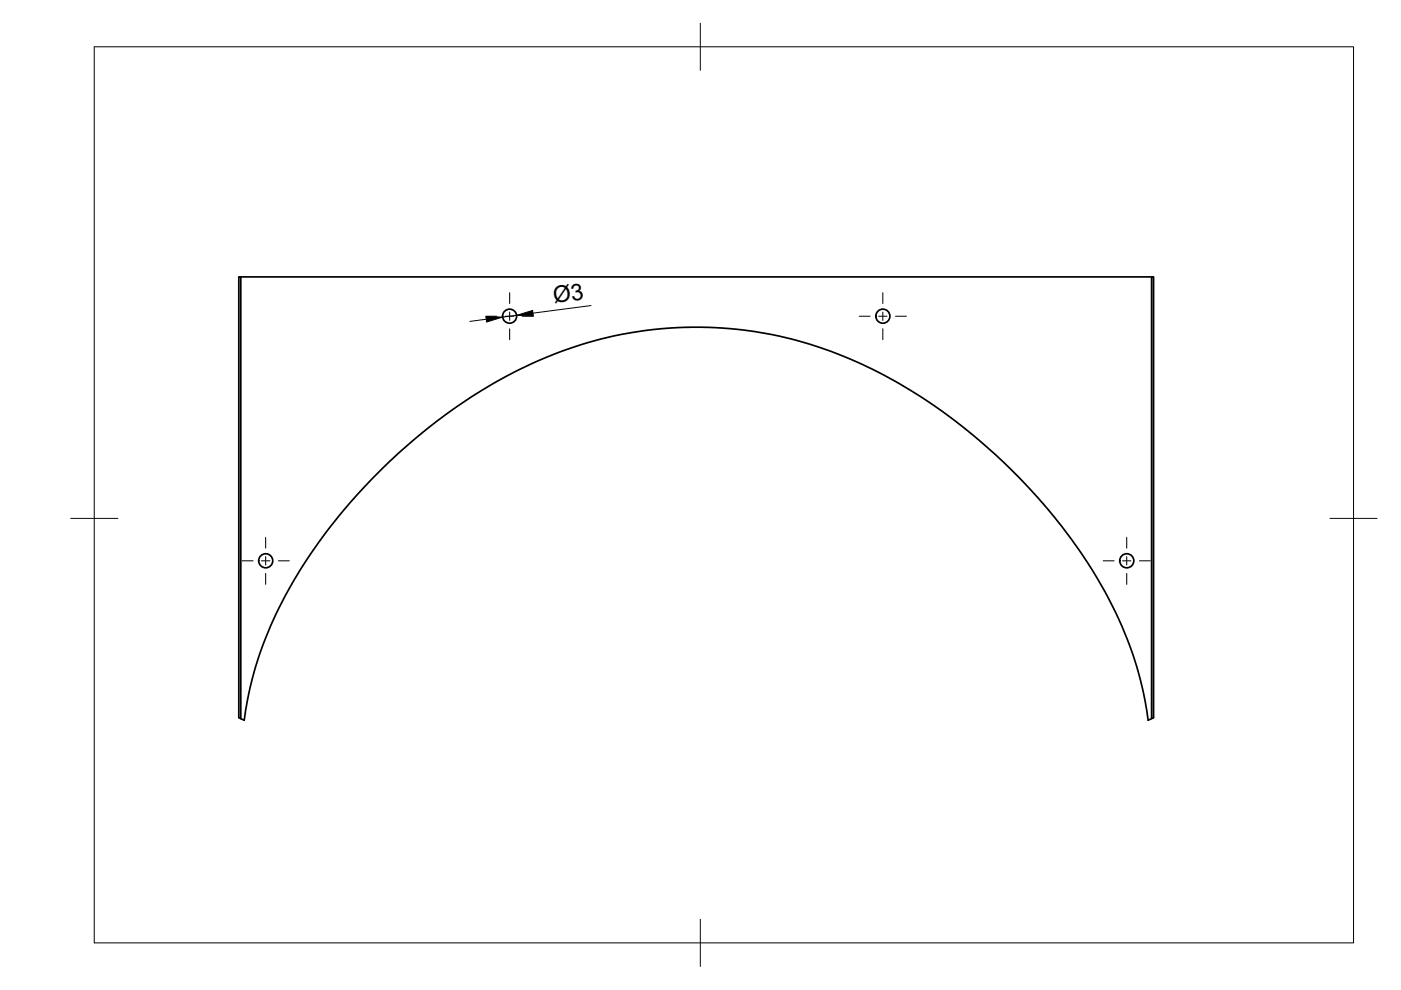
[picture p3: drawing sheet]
<svg xmlns="http://www.w3.org/2000/svg" width="297mm" height="210mm" viewBox="0 0 297 210" stroke-linecap="round" stroke-linejoin="round" font-family="sans-serif">
<defs><g id="words">
<text font-size="4.9" x="117.5" y="64.3" transform="rotate(-7 117.5 64.3)">Ø3</text>
</g></defs>
<!-- layer: Visible -->
<g fill="none" stroke="#000" stroke-width=".36">
<path d="M51.1 58.7h193.1M51.1 152.4v-93.7h-.5v93.5l1.2 .5a82.9 82.9 0 0 1 15.8-37.8 119.3 119.3 0 0 1 45.6-38 83 83 0 0 1 76.6 3.9 119.5 119.5 0 0 1 45.5 46.6 74.8 74.8 0 0 1 8.1 25.3l1.2-.5v-93.5h-.4v93.7"/>
<circle cx="108" cy="67" r="1.49"/>
<circle cx="187.2" cy="67" r="1.49"/>
<circle cx="56.3" cy="118.9" r="1.49"/>
<circle cx="238.9" cy="118.9" r="1.49"/>
</g>
<!-- layer: BORDER -->
<path d="M20 9.9h267v190h-267zM148.5 4.9v10M15 109.9h10M282 109.9h10M148.5 194.9v10" fill="none" stroke="#000" stroke-width=".21"/>
<!-- layer: FD_Dimensions -->
<path d="M103.1 67.7l-3.5 .4M109.5 66.9l-2.9 .3M125.3 64.8l-12.3 1.6" fill="none" stroke="#000" stroke-width=".21"/>
<path d="M103 67.1l3.6 .1-3.4 1.1zM109.5 66.9l3.4-1.1 .2 1.2z" fill="#000" stroke="#000" stroke-width=".21"/>
<!-- layer: Smart Centers -->
<g fill="none" stroke="#000" stroke-width=".21">
<path d="M103 67h2.4M107.1 67h1.8M108.1 62.1v2.3M108.1 66.2v1.7M108.1 69.7v2.3M110.7 67h2.4M182.2 67h2.3M186.3 67h1.8M187.2 62.1v2.3M187.2 66.2v1.7M187.2 69.7v2.3M189.9 67h2.3"/>
<path d="M51.3 118.9h2.4M55.4 118.9h1.8M56.3 113.9v2.3M56.3 118v1.8M59 118.9h2.3M233.9 118.9h2.3M238 118.9h1.8M238.9 113.9v2.3M238.9 118v1.8M241.6 118.9h2.3M56.3 121.6v2.3M238.9 121.6v2.3"/>
</g>
<use href="#words"/>
</svg>
